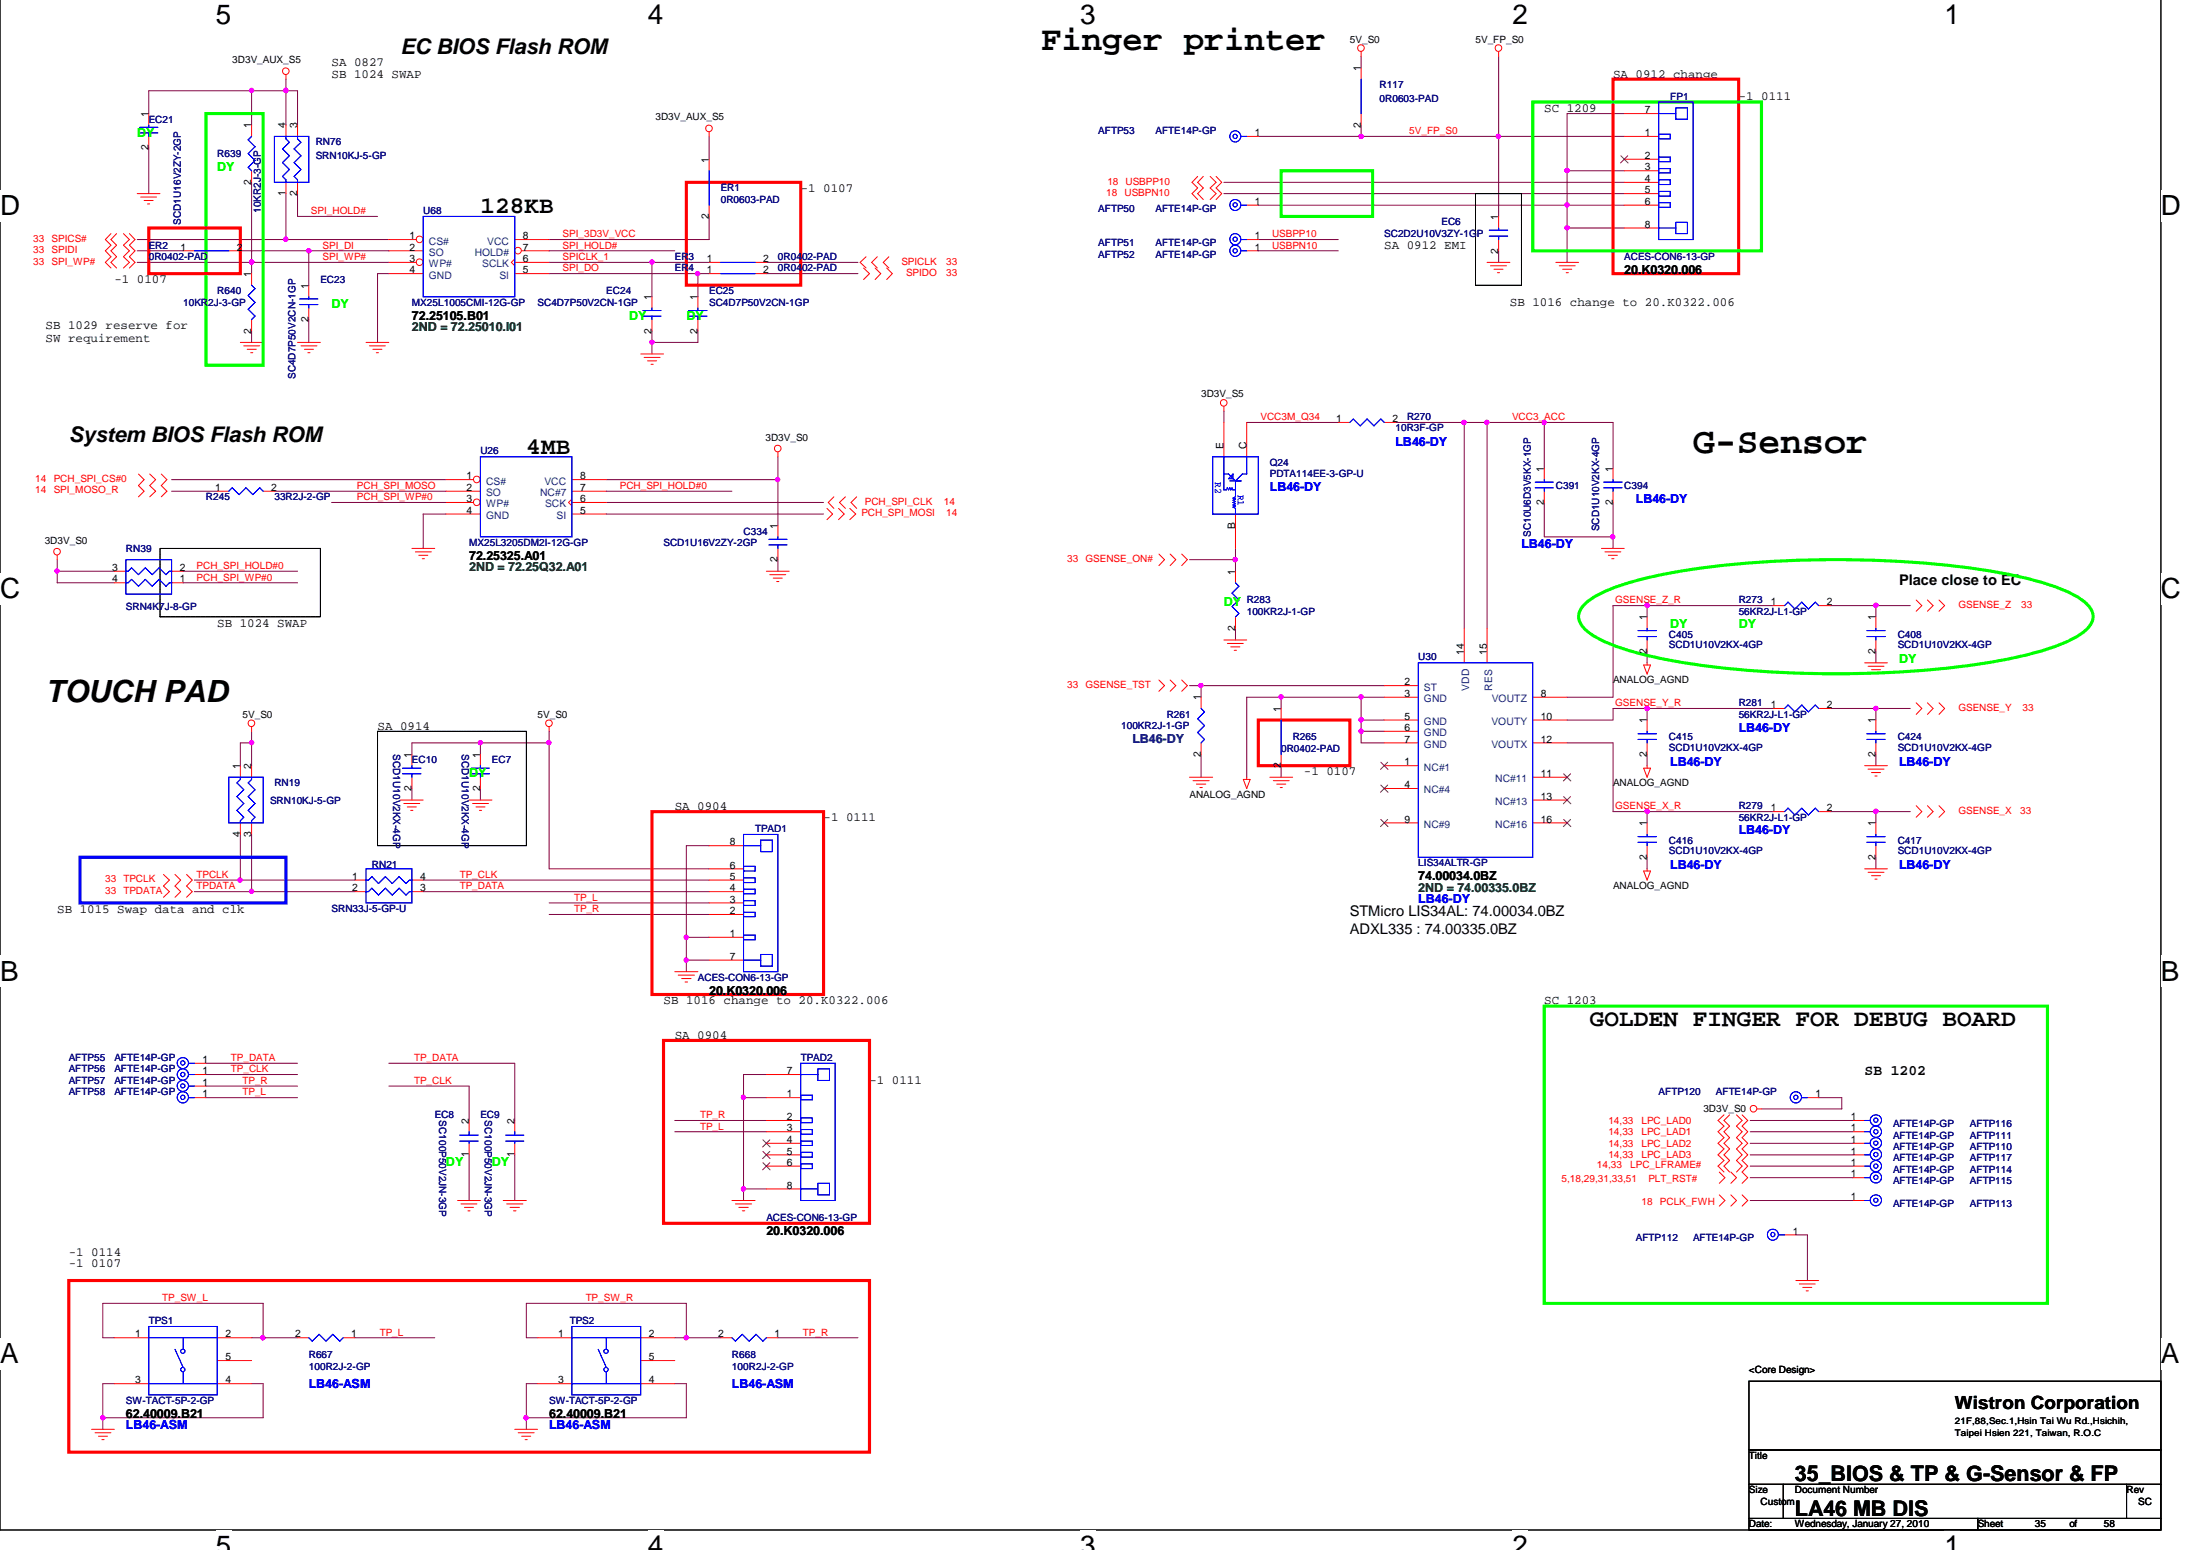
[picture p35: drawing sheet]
<svg xmlns="http://www.w3.org/2000/svg" width="297mm" height="210mm" viewBox="0 0 297 210" stroke-linecap="round" stroke-linejoin="round" font-family="sans-serif">
<defs><g id="words">
<text font-size="5" x="229.3" y="61.4">G-Sensor</text>
<text font-size="4.6" x="141" y="6.8">Finger printer</text>
<text font-size="4.1" x="6.2" y="95.1">TOUCH PAD</text>
<g font-size="3.8">
<text x="29.3" y="3.3">5</text>
<text x="87.8" y="3.3">4</text>
<text x="146.3" y="3.3">3</text>
<text x="204.9" y="3.3">2</text>
<text x="263.4" y="3.3">1</text>
<text x="0" y="29.2">D</text>
<text x="292.7" y="29.2">D</text>
<text x="0" y="81">C</text>
<text x="292.7" y="81">C</text>
<text x="0" y="132.8">B</text>
<text x="292.7" y="132.8">B</text>
<text x="0" y="184.6">A</text>
<text x="292.7" y="184.6">A</text>
<text x="29.3" y="210.6">5</text>
<text x="87.8" y="210.6">4</text>
<text x="146.3" y="210.6">3</text>
<text x="204.9" y="210.6">2</text>
<text x="263.4" y="210.6">1</text>
</g>
<g font-size="3.2">
<text x="65.1" y="28.9">128KB</text>
<text x="71.3" y="61.4">4MB</text>
<text x="215.3" y="138.9">GOLDEN FINGER FOR DEBUG BOARD</text>
</g>
<g font-size="2.9">
<text x="54.2" y="7.3">EC BIOS Flash ROM</text>
<text x="9.3" y="59.9">System BIOS Flash ROM</text>
<text x="243.1" y="200.6">35_BIOS &amp; TP &amp; G-Sensor &amp; FP</text>
<text x="243.1" y="205.2">LA46 MB DIS</text>
</g>
<text font-size="2.5" x="264.8" y="190.9">Wistron Corporation</text>
<g font-size="2">
<text x="257.2" y="79.2">Place close to EC</text>
<text x="182.8" y="124.1">STMicro LIS34AL: 74.00034.0BZ</text>
<text x="182.8" y="126.4">ADXL335 : 74.00335.0BZ</text>
<text x="252.6" y="145.6">SB 1202</text>
</g>
<g font-size="1.7">
<text x="44.9" y="8.9">SA 0827</text>
<text x="44.9" y="10.5">SB 1024 SWAP</text>
<text x="218.5" y="10.5">SA 0912 change</text>
<text x="209.2" y="15.1">SC 1209</text>
<text x="235.5" y="13.6">-1 0111</text>
<text x="108.5" y="26">-1 0107</text>
<text x="187.5" y="33.8">SA 0912 EMI</text>
<text x="15.5" y="38.4">-1 0107</text>
<text x="204.5" y="41.5">SB 1016 change to 20.K0322.006</text>
<text x="220" y="37.1">20.K0320.006</text>
<text x="6.2" y="44.6">SB 1029 reserve for</text>
<text x="6.2" y="46.4">SW requirement</text>
<text x="55.8" y="43.3">72.25105.B01</text>
<text x="63.5" y="75.8">72.25325.A01</text>
<text x="29.4" y="84.9">SB 1024 SWAP</text>
<text x="51.1" y="98.8">SA 0914</text>
<text x="176.6" y="105">-1 0107</text>
<text x="91.4" y="109.7">SA 0904</text>
<text x="111.5" y="111.2">-1 0111</text>
<text x="192.1" y="119.2">74.00034.0BZ</text>
<text x="7.7" y="123.6">SB 1015 Swap data and clk</text>
<text x="89.9" y="136">SB 1016 change to 20.K0322.006</text>
<text x="96.1" y="134.7">20.K0320.006</text>
<text x="209.2" y="136">SC 1203</text>
<text x="91.4" y="140.6">SA 0904</text>
<text x="117.8" y="146.8">-1 0111</text>
<text x="103.8" y="167.2">20.K0320.006</text>
<text x="9.3" y="171.6">-1 0107</text>
<text x="9.3" y="170.1">-1 0114</text>
<text x="17.1" y="192">62.40009.B21</text>
<text x="74.4" y="192">62.40009.B21</text>
</g>
<g font-size="1.7" fill="#0f0">
<text x="18.6" y="18.5">DY</text>
<text x="29.4" y="23.1">DY</text>
<text x="44.9" y="41.8">DY</text>
<text x="85.2" y="43.3">DY</text>
<text x="93" y="43.3">DY</text>
<text x="165.8" y="82">DY</text>
<text x="226.2" y="85.1">DY</text>
<text x="235.5" y="85.1">DY</text>
<text x="257.2" y="89.8">DY</text>
<text x="63.5" y="105.3">DY</text>
<text x="60.4" y="158">DY</text>
<text x="66.6" y="158">DY</text>
</g>
<g font-size="1.7" fill="#008000">
<text x="55.8" y="44.8">2ND = 72.25010.I01</text>
<text x="63.5" y="77.4">2ND = 72.25Q32.A01</text>
<text x="192.1" y="120.7">2ND = 74.00335.0BZ</text>
</g>
<g font-size="1.7" fill="#00f">
<text x="189" y="60.3">LB46-DY</text>
<text x="172" y="66.5">LB46-DY</text>
<text x="221.6" y="68.1">LB46-DY</text>
<text x="206.1" y="74.3">LB46-DY</text>
<text x="235.5" y="99.1">LB46-DY</text>
<text x="226.2" y="103.7">LB46-DY</text>
<text x="257.2" y="103.7">LB46-DY</text>
<text x="235.5" y="113">LB46-DY</text>
<text x="226.2" y="117.7">LB46-DY</text>
<text x="257.2" y="117.7">LB46-DY</text>
<text x="192.1" y="122.3">LB46-DY</text>
<text x="41.8" y="188">LB46-ASM</text>
<text x="99.1" y="188">LB46-ASM</text>
<text x="17.1" y="193.6">LB46-ASM</text>
<text x="74.4" y="193.6">LB46-ASM</text>
</g>
<text font-size="1.7" fill="#004080" x="153.4" y="100.6">LB46-DY</text>
<g font-size="1.4">
<text x="182.8" y="5.8">5V_S0</text>
<text x="199.9" y="5.8">5V_FP_S0</text>
<text x="31.5" y="8.6">3D3V_AUX_S5</text>
<text x="184.3" y="9.6" transform="rotate(-90 184.3 9.6)">1</text>
<text x="20.1" y="15.8" transform="rotate(-90 20.1 15.8)">1</text>
<text x="34" y="17.4" transform="rotate(-90 34 17.4)">1</text>
<text x="38.7" y="17.4" transform="rotate(-90 38.7 17.4)">4</text>
<text x="40.3" y="17.4" transform="rotate(-90 40.3 17.4)">3</text>
<text x="88.8" y="16.3">3D3V_AUX_S5</text>
<text x="184.3" y="17.3" transform="rotate(-90 184.3 17.3)">2</text>
<text x="222.8" y="15.3">7</text>
<text x="20.1" y="20.4" transform="rotate(-90 20.1 20.4)">2</text>
<text x="96" y="22" transform="rotate(-90 96 22)">1</text>
<text x="170" y="18.4">1</text>
<text x="222.8" y="18.4">1</text>
<text x="222.8" y="21.5">2</text>
<text x="222.8" y="23.1">3</text>
<text x="34" y="25" transform="rotate(-90 34 25)">2</text>
<text x="38.7" y="26.6" transform="rotate(-90 38.7 26.6)">1</text>
<text x="40.3" y="26.6" transform="rotate(-90 40.3 26.6)">2</text>
<text x="96" y="29.7" transform="rotate(-90 96 29.7)">2</text>
<text x="170" y="27.7">1</text>
<text x="202.9" y="29.8" transform="rotate(-90 202.9 29.8)">1</text>
<text x="222.8" y="24.7">4</text>
<text x="222.8" y="26.2">5</text>
<text x="222.8" y="27.7">6</text>
<text x="24.5" y="33.9">1</text>
<text x="32.1" y="33.9">2</text>
<text x="55.5" y="32.4">1</text>
<text x="55.5" y="33.9">2</text>
<text x="55.5" y="35.5">3</text>
<text x="70.8" y="33.9">7</text>
<text x="70.8" y="35.5">6</text>
<text x="70.8" y="32.4">8</text>
<text x="95.8" y="35.5">1</text>
<text x="103.4" y="35.5">2</text>
<text x="170" y="32.4">1</text>
<text x="170" y="33.9">1</text>
<text x="202.9" y="34.3" transform="rotate(-90 202.9 34.3)">2</text>
<text x="222.8" y="30.8">8</text>
<text x="34" y="37.5" transform="rotate(-90 34 37.5)">1</text>
<text x="41.8" y="39.1" transform="rotate(-90 41.8 39.1)">1</text>
<text x="55.5" y="37">4</text>
<text x="70.8" y="37">5</text>
<text x="88.3" y="40.6" transform="rotate(-90 88.3 40.6)">1</text>
<text x="94.5" y="40.6" transform="rotate(-90 94.5 40.6)">1</text>
<text x="95.8" y="37">1</text>
<text x="103.4" y="37">2</text>
<text x="34" y="45.2" transform="rotate(-90 34 45.2)">2</text>
<text x="41.8" y="43.6" transform="rotate(-90 41.8 43.6)">2</text>
<text x="88.3" y="45.2" transform="rotate(-90 88.3 45.2)">2</text>
<text x="94.5" y="45.2" transform="rotate(-90 94.5 45.2)">2</text>
<text x="162.7" y="53.8">3D3V_S5</text>
<text x="103.7" y="59.7">3D3V_S0</text>
<text x="181" y="57.2">1</text>
<text x="188.6" y="57.2">2</text>
<text x="63.2" y="64.9">1</text>
<text x="78.6" y="64.9">8</text>
<text x="165.7" y="60.8" transform="rotate(-90 165.7 60.8)">E</text>
<text x="168.8" y="60.8" transform="rotate(-90 168.8 60.8)">C</text>
<text x="209.1" y="63.9" transform="rotate(-90 209.1 63.9)">1</text>
<text x="218.4" y="63.9" transform="rotate(-90 218.4 63.9)">1</text>
<text x="29.1" y="66.5">1</text>
<text x="36.7" y="66.5">2</text>
<text x="63.2" y="66.5">2</text>
<text x="63.2" y="68">3</text>
<text x="63.2" y="69.6">4</text>
<text x="78.6" y="69.6">5</text>
<text x="78.6" y="68">6</text>
<text x="78.6" y="66.5">7</text>
<text x="105.3" y="71.6" transform="rotate(-90 105.3 71.6)">1</text>
<text x="167.3" y="71.7" transform="rotate(-90 167.3 71.7)">B</text>
<text x="209.1" y="68.4" transform="rotate(-90 209.1 68.4)">2</text>
<text x="218.4" y="68.4" transform="rotate(-90 218.4 68.4)">2</text>
<text x="6.1" y="73.6">3D3V_S0</text>
<text x="15.2" y="77.3">3</text>
<text x="24.3" y="77.3">2</text>
<text x="105.3" y="76.2" transform="rotate(-90 105.3 76.2)">2</text>
<text x="167.3" y="77.8" transform="rotate(-90 167.3 77.8)">1</text>
<text x="15.2" y="78.9">4</text>
<text x="24.3" y="78.9">1</text>
<text x="239.9" y="82">1</text>
<text x="247.4" y="82">2</text>
<text x="167.3" y="85.4" transform="rotate(-90 167.3 85.4)">2</text>
<text x="198.3" y="88.7" transform="rotate(-90 198.3 88.7)">14</text>
<text x="201.4" y="88.7" transform="rotate(-90 201.4 88.7)">15</text>
<text x="223.1" y="88.6" transform="rotate(-90 223.1 88.6)">2</text>
<text x="223.1" y="84" transform="rotate(-90 223.1 84)">1</text>
<text x="254" y="88.6" transform="rotate(-90 254 88.6)">2</text>
<text x="254" y="84" transform="rotate(-90 254 84)">1</text>
<text x="162.6" y="94.8" transform="rotate(-90 162.6 94.8)">1</text>
<text x="190.2" y="92.8">2</text>
<text x="190.2" y="94.4">3</text>
<text x="208.7" y="94.4">8</text>
<text x="218.5" y="92.5">ANALOG_AGND</text>
<text x="239.9" y="95.9">1</text>
<text x="247.4" y="95.9">2</text>
<text x="32.9" y="97.2">5V_S0</text>
<text x="72.8" y="97.2">5V_S0</text>
<text x="173.5" y="96.4" transform="rotate(-90 173.5 96.4)">1</text>
<text x="190.2" y="97.5">5</text>
<text x="190.2" y="99">6</text>
<text x="190.2" y="100.6">7</text>
<text x="208.7" y="97.5">10</text>
<text x="208.7" y="100.6">12</text>
<text x="223.1" y="97.9" transform="rotate(-90 223.1 97.9)">1</text>
<text x="254" y="97.9" transform="rotate(-90 254 97.9)">1</text>
<text x="32.5" y="104.2" transform="rotate(-90 32.5 104.2)">1</text>
<text x="34" y="104.2" transform="rotate(-90 34 104.2)">2</text>
<text x="55.8" y="107.2" transform="rotate(-90 55.8 107.2)">2</text>
<text x="55.8" y="102.6" transform="rotate(-90 55.8 102.6)">1</text>
<text x="65" y="107.2" transform="rotate(-90 65 107.2)">2</text>
<text x="65" y="102.6" transform="rotate(-90 65 102.6)">1</text>
<text x="162.6" y="102.5" transform="rotate(-90 162.6 102.5)">2</text>
<text x="173.5" y="104.1" transform="rotate(-90 173.5 104.1)">2</text>
<text x="190.2" y="103.6">1</text>
<text x="190.2" y="106.7">4</text>
<text x="208.7" y="105.2">11</text>
<text x="218.5" y="106.5">ANALOG_AGND</text>
<text x="223.1" y="102.5" transform="rotate(-90 223.1 102.5)">2</text>
<text x="254" y="102.5" transform="rotate(-90 254 102.5)">2</text>
<text x="32.5" y="113.3" transform="rotate(-90 32.5 113.3)">4</text>
<text x="34" y="113.3" transform="rotate(-90 34 113.3)">3</text>
<text x="161.1" y="108">ANALOG_AGND</text>
<text x="190.2" y="111.4">9</text>
<text x="208.7" y="111.4">16</text>
<text x="208.7" y="108.3">13</text>
<text x="223.1" y="111.9" transform="rotate(-90 223.1 111.9)">1</text>
<text x="239.9" y="109.9">1</text>
<text x="247.4" y="109.9">2</text>
<text x="254" y="111.9" transform="rotate(-90 254 111.9)">1</text>
<text x="47.7" y="119.1">1</text>
<text x="56.9" y="119.1">4</text>
<text x="98.8" y="119.1">5</text>
<text x="98.8" y="117.6">6</text>
<text x="98.8" y="114.5">8</text>
<text x="223.1" y="116.4" transform="rotate(-90 223.1 116.4)">2</text>
<text x="254" y="116.4" transform="rotate(-90 254 116.4)">2</text>
<text x="47.7" y="120.7">2</text>
<text x="56.9" y="120.7">3</text>
<text x="98.8" y="123.8">2</text>
<text x="98.8" y="122.2">3</text>
<text x="98.8" y="120.7">4</text>
<text x="218.5" y="120.4">ANALOG_AGND</text>
<text x="98.8" y="126.9">1</text>
<text x="98.8" y="130">7</text>
<text x="27.4" y="143.9">1</text>
<text x="27.4" y="145.5">1</text>
<text x="27.4" y="147">1</text>
<text x="27.4" y="148.6">1</text>
<text x="106.6" y="148.6">1</text>
<text x="106.6" y="145.5">7</text>
<text x="245.9" y="148.6">1</text>
<text x="63.5" y="152.2" transform="rotate(-90 63.5 152.2)">2</text>
<text x="69.7" y="152.2" transform="rotate(-90 69.7 152.2)">2</text>
<text x="106.6" y="151.7">2</text>
<text x="106.6" y="153.2">3</text>
<text x="106.6" y="154.8">4</text>
<text x="230.7" y="150.6">3D3V_S0</text>
<text x="250.7" y="151.7">1</text>
<text x="250.7" y="153.2">1</text>
<text x="250.7" y="154.8">1</text>
<text x="63.5" y="156.7" transform="rotate(-90 63.5 156.7)">1</text>
<text x="69.7" y="156.7" transform="rotate(-90 69.7 156.7)">1</text>
<text x="106.6" y="156.4">5</text>
<text x="106.6" y="157.9">6</text>
<text x="106.6" y="161">8</text>
<text x="250.7" y="159.4">1</text>
<text x="250.7" y="156.4">1</text>
<text x="250.7" y="157.9">1</text>
<text x="242.8" y="167.2">1</text>
<text x="250.7" y="162.5">1</text>
<text x="18.3" y="181.1">1</text>
<text x="30.5" y="181.1">2</text>
<text x="30.5" y="184.2">5</text>
<text x="40" y="181.1">2</text>
<text x="47.6" y="181.1">1</text>
<text x="75.6" y="181.1">1</text>
<text x="87.9" y="181.1">2</text>
<text x="87.9" y="184.2">5</text>
<text x="97.3" y="181.1">2</text>
<text x="104.9" y="181.1">1</text>
<text x="236.9" y="185.9">&lt;Core Design&gt;</text>
<text x="18.3" y="187.3">3</text>
<text x="30.5" y="187.3">4</text>
<text x="75.6" y="187.3">3</text>
<text x="87.9" y="187.3">4</text>
<text x="236.9" y="197.6">Title</text>
<text x="236.9" y="202.2">Size</text>
<text x="238.5" y="203.8">Custom</text>
<text x="243.1" y="202.2">Document Number</text>
<text x="288" y="202.2">Rev</text>
<text x="289.6" y="203.8">SC</text>
<text x="236.9" y="206.9">Date:</text>
<text x="243.1" y="206.9">Wednesday, January 27, 2010</text>
<text x="267.9" y="206.9">Sheet</text>
<text x="275.6" y="206.9">35</text>
<text x="280.3" y="206.9">of</text>
<text x="284.9" y="206.9">58</text>
</g>
<g font-size="1.4" fill="#000080">
<text x="186.9" y="12">R117</text>
<text x="20.2" y="16.6">EC21</text>
<text x="186.9" y="13.8">0R0603-PAD</text>
<text x="226.2" y="13.5">FP1</text>
<text x="29.4" y="21.3">R639</text>
<text x="42.8" y="19.7">RN76</text>
<text x="42.8" y="21.6">SRN10KJ-5-GP</text>
<text x="148.8" y="18.2">AFTP53</text>
<text x="156.5" y="18.2">AFTE14P-GP</text>
<text x="35.3" y="28.8" transform="rotate(-90 35.3 28.8)">10KR2J-3-GP</text>
<text x="57.3" y="29">U68</text>
<text x="97.6" y="25.9">ER1</text>
<text x="97.6" y="27.4">0R0603-PAD</text>
<text x="148.8" y="28.7">AFTP50</text>
<text x="156.5" y="28.7">AFTE14P-GP</text>
<text x="20.2" y="33.7">ER2</text>
<text x="20.2" y="35.2">0R0402-PAD</text>
<text x="24.5" y="30.4" transform="rotate(-90 24.5 30.4)">SCD1U16V2ZY-2GP</text>
<text x="91.4" y="35.2">ER3</text>
<text x="105.4" y="35.2">0R0402-PAD</text>
<text x="148.8" y="33.3">AFTP51</text>
<text x="148.8" y="34.9">AFTP52</text>
<text x="156.5" y="33.3">AFTE14P-GP</text>
<text x="156.5" y="34.9">AFTE14P-GP</text>
<text x="187.5" y="32.1">SC2D2U10V3ZY-1GP</text>
<text x="195.2" y="30.5">EC6</text>
<text x="220" y="35.2">ACES-CON6-13-GP</text>
<text x="24.8" y="41.4">10KR</text>
<text x="28.2" y="41.4">2J-3-GP</text>
<text x="29.4" y="39.8">R640</text>
<text x="43.4" y="38.3">EC23</text>
<text x="55.8" y="41.4">MX25L1005CMI-12G-GP</text>
<text x="72.8" y="41.4">SC4D7P50V2CN-1GP</text>
<text x="82.1" y="39.8">EC24</text>
<text x="91.4" y="36.8">ER4</text>
<text x="96.1" y="39.8">EC25</text>
<text x="96.1" y="41.4">SC4D7P50V2CN-1GP</text>
<text x="105.4" y="36.8">0R0402-PAD</text>
<text x="40" y="51.3" transform="rotate(-90 40 51.3)">SC4D7P50V2CN-1GP</text>
<text x="189" y="58.4">10R3F-GP</text>
<text x="190.6" y="56.9">R270</text>
<text x="65.1" y="61.5">U26</text>
<text x="172" y="63.1">Q24</text>
<text x="172" y="64.7">PDTA114EE-3-GP-U</text>
<text x="27.9" y="67.7">R245</text>
<text x="37.2" y="67.7">33R2J-2-GP</text>
<text x="210.7" y="66.2">C391</text>
<text x="216.6" y="71.9" transform="rotate(-90 216.6 71.9)">SCD1U10V2KX-4GP</text>
<text x="220" y="66.2">C394</text>
<text x="17.1" y="74.7">RN39</text>
<text x="63.5" y="73.9">MX25L3205DM2I-12G-GP</text>
<text x="89.9" y="73.9">SCD1U16V2ZY-2GP</text>
<text x="100.7" y="72.4">C334</text>
<text x="207.3" y="72.7" transform="rotate(-90 207.3 72.7)">SC10U6D3V5KX-1GP</text>
<text x="17.1" y="82.6">SRN4K7J-8-GP</text>
<text x="168.9" y="81.7">R283</text>
<text x="168.9" y="83.2">100KR2J-1-GP</text>
<text x="235.5" y="81.7">R273</text>
<text x="235.5" y="83.2">56KR2J-L1-GP</text>
<text x="192.1" y="89.4">U30</text>
<text x="226.1" y="86.3">C405</text>
<text x="226.1" y="87.7">SCD1U10V2KX-4GP</text>
<text x="257" y="86.3">C408</text>
<text x="257" y="87.7">SCD1U10V2KX-4GP</text>
<text x="235.5" y="95.6">R281</text>
<text x="151.8" y="98.7">100KR2J-1-GP</text>
<text x="158" y="97.2">R261</text>
<text x="173.5" y="101.8">0R0402-PAD</text>
<text x="175.1" y="100.3">R265</text>
<text x="226.1" y="100.3">C415</text>
<text x="226.1" y="101.7">SCD1U10V2KX-4GP</text>
<text x="235.5" y="97.2">56KR2J-L1-GP</text>
<text x="257" y="100.3">C424</text>
<text x="257" y="101.7">SCD1U10V2KX-4GP</text>
<text x="37.2" y="106.5">RN19</text>
<text x="53.3" y="102.2" transform="rotate(90 53.3 102.2)">SCD1U10V2KX-4GP</text>
<text x="55.8" y="103.4">EC10</text>
<text x="62.6" y="102.2" transform="rotate(90 62.6 102.2)">SCD1U10V2KX-4GP</text>
<text x="66.6" y="103.4">EC7</text>
<text x="36.6" y="108.9">SRN10KJ-5-GP</text>
<text x="102.3" y="112.7">TPAD1</text>
<text x="235.5" y="109.6">R279</text>
<text x="235.5" y="111.1">56KR2J-L1-GP</text>
<text x="50.4" y="117.5">RN21</text>
<text x="192.1" y="117.3">LIS34ALTR-GP</text>
<text x="226.1" y="114.2">C416</text>
<text x="226.1" y="115.6">SCD1U10V2KX-4GP</text>
<text x="257" y="114.2">C417</text>
<text x="257" y="115.6">SCD1U10V2KX-4GP</text>
<text x="44.9" y="123.5">SRN33J-5-GP-U</text>
<text x="94.5" y="132.8">ACES-CON6-13-GP</text>
<text x="9.3" y="143.7">AFTP55</text>
<text x="15.5" y="143.7">AFTE14P-GP</text>
<text x="108.5" y="143.7">TPAD2</text>
<text x="9.3" y="145.2">AFTP56</text>
<text x="9.3" y="146.7">AFTP57</text>
<text x="9.3" y="148.3">AFTP58</text>
<text x="15.5" y="145.2">AFTE14P-GP</text>
<text x="15.5" y="146.7">AFTE14P-GP</text>
<text x="15.5" y="148.3">AFTE14P-GP</text>
<text x="224.7" y="148.3">AFTP120</text>
<text x="232.4" y="148.3">AFTE14P-GP</text>
<text x="58.9" y="151.4">EC8</text>
<text x="59.5" y="151.7" transform="rotate(90 59.5 151.7)">SC100P50V2JN-3GP</text>
<text x="65.1" y="151.4">EC9</text>
<text x="65.7" y="151.7" transform="rotate(90 65.7 151.7)">SC100P50V2JN-3GP</text>
<text x="256.4" y="152.6">AFTE14P-GP</text>
<text x="256.4" y="154.2">AFTE14P-GP</text>
<text x="256.4" y="155.8">AFTE14P-GP</text>
<text x="266.8" y="152.6">AFTP116</text>
<text x="266.8" y="154.2">AFTP111</text>
<text x="266.8" y="155.8">AFTP110</text>
<text x="256.4" y="160.4">AFTE14P-GP</text>
<text x="256.4" y="157.3">AFTE14P-GP</text>
<text x="256.4" y="158.8">AFTE14P-GP</text>
<text x="266.8" y="160.4">AFTP115</text>
<text x="266.8" y="157.3">AFTP117</text>
<text x="266.8" y="158.8">AFTP114</text>
<text x="103.8" y="165.4">ACES-CON6-13-GP</text>
<text x="256.4" y="163.5">AFTE14P-GP</text>
<text x="266.8" y="163.5">AFTP113</text>
<text x="221.6" y="168.1">AFTP112</text>
<text x="229.3" y="168.1">AFTE14P-GP</text>
<text x="20.2" y="179.3">TPS1</text>
<text x="77.2" y="179.3">TPS2</text>
<text x="41.8" y="184">R667</text>
<text x="41.8" y="185.5">100R2J-2-GP</text>
<text x="99.1" y="184">R668</text>
<text x="99.1" y="185.5">100R2J-2-GP</text>
<text x="17.1" y="190.1">SW-TACT-5P-2-GP</text>
<text x="74.4" y="190.1">SW-TACT-5P-2-GP</text>
</g>
<g font-size="1.4" fill="#f00">
<text x="190.9" y="18.2">5V_FP_S0</text>
<text x="42.1" y="29">SPI_HOLD#</text>
<text x="149.8" y="26.5">18</text>
<text x="150" y="25">18 USBPP10</text>
<text x="152.3" y="26.5">USBPN10</text>
<text x="4.5" y="34.3">33</text>
<text x="4.5" y="32.7">33</text>
<text x="4.5" y="35.8">33</text>
<text x="7" y="34.3">SPIDI</text>
<text x="7" y="32.7">SPICS#</text>
<text x="7" y="35.8">SPI_WP#</text>
<text x="43.7" y="33.7">SPI_DI</text>
<text x="43.7" y="35.2">SPI_WP#</text>
<text x="76.2" y="33.7">SPI_HOLD#</text>
<text x="76.2" y="32.1">SPI_3D3V_VCC</text>
<text x="76.2" y="35.2">SPICLK_1</text>
<text x="122.1" y="35.8">SPICLK</text>
<text x="128.1" y="35.8">33</text>
<text x="172.3" y="32.1">USBPP10</text>
<text x="172.3" y="33.7">USBPN10</text>
<text x="76.2" y="36.8">SPI_DO</text>
<text x="122.7" y="37.4">SPIDO</text>
<text x="128.1" y="37.4">33</text>
<text x="170.7" y="56.9">VCC3M_Q34</text>
<text x="204.8" y="56.9">VCC3_ACC</text>
<text x="4.8" y="65.2">14</text>
<text x="7.3" y="65.2">PCH_SPI_CS#0</text>
<text x="4.8" y="66.8">14</text>
<text x="7.3" y="66.8">SPI_MOSO_R</text>
<text x="48.3" y="66.2">PCH_SPI_MOSO</text>
<text x="48.3" y="67.7">PCH_SPI_WP#0</text>
<text x="83.9" y="66.2">PCH_SPI_HOLD#0</text>
<text x="116.7" y="69.9">PCH_SPI_MOSI</text>
<text x="117.1" y="68.3">PCH_SPI_CLK</text>
<text x="127.8" y="68.3">14</text>
<text x="128.1" y="69.9">14</text>
<text x="26.6" y="77.1">PCH_SPI_HOLD#0</text>
<text x="144.6" y="76.1">33 GSENSE_ON#</text>
<text x="26.6" y="78.6">PCH_SPI_WP#0</text>
<text x="218.8" y="81.7">GSENSE_Z_R</text>
<text x="265.3" y="82.3">GSENSE_Z</text>
<text x="273.8" y="82.3">33</text>
<text x="144.6" y="93.1">33 GSENSE_TST</text>
<text x="218.8" y="95.6">GSENSE_Y_R</text>
<text x="265.3" y="96.2">GSENSE_Y</text>
<text x="273.9" y="96.2">33</text>
<text x="218.8" y="109.6">GSENSE_X_R</text>
<text x="265.3" y="110.2">GSENSE_X</text>
<text x="273.6" y="110.2">33</text>
<text x="14.3" y="119.5">33 TPCLK</text>
<text x="26.6" y="118.9">TPCLK</text>
<text x="62.3" y="118.9">TP_CLK</text>
<text x="14.3" y="121">33 TPDATA</text>
<text x="26.6" y="120.5">TPDATA</text>
<text x="62.3" y="120.5">TP_DATA</text>
<text x="77.8" y="122">TP_L</text>
<text x="77.8" y="123.5">TP_R</text>
<text x="31.3" y="143.7">TP_DATA</text>
<text x="56.1" y="143.7">TP_DATA</text>
<text x="31.3" y="145.2">TP_CLK</text>
<text x="32.9" y="146.8">TP_R</text>
<text x="32.9" y="148.4">TP_L</text>
<text x="56.1" y="146.8">TP_CLK</text>
<text x="94.8" y="151.4">TP_R</text>
<text x="94.8" y="153">TP_L</text>
<text x="217.8" y="152.2">14,33</text>
<text x="217.8" y="153.7">14,33</text>
<text x="217.8" y="155.3">14,33</text>
<text x="222.3" y="152.2">LPC_LAD0</text>
<text x="222.3" y="153.7">LPC_LAD1</text>
<text x="222.3" y="155.3">LPC_LAD2</text>
<text x="211.5" y="160.1">5,18,29,31,33,51</text>
<text x="216.3" y="158.2">14,33</text>
<text x="217.8" y="156.8">14,33</text>
<text x="220.8" y="158.2">LPC_LFRAME#</text>
<text x="222.3" y="156.8">LPC_LAD3</text>
<text x="223.3" y="160.1">PLT_RST#</text>
<text x="222.3" y="163.2">18</text>
<text x="224.8" y="163.2">PCLK_FWH</text>
<text x="22" y="176.2">TP_SW_L</text>
<text x="79.3" y="176.2">TP_SW_R</text>
<text x="51.4" y="180.9">TP_L</text>
<text x="108.8" y="180.9">TP_R</text>
</g>
<g font-size="1.4" fill="#004080">
<text x="58.1" y="33.1">CS#</text>
<text x="58.1" y="34.6">SO</text>
<text x="64.3" y="34.6">HOLD#</text>
<text x="66" y="33.1">VCC</text>
<text x="58.1" y="36.2">WP#</text>
<text x="58.1" y="37.7">GND</text>
<text x="65.3" y="36.2">SCLK</text>
<text x="67.6" y="37.7">SI</text>
<text x="65.8" y="65.6">CS#</text>
<text x="73.7" y="65.6">VCC</text>
<text x="65.8" y="67.2">SO</text>
<text x="65.8" y="68.7">WP#</text>
<text x="65.8" y="70.3">GND</text>
<text x="73.2" y="67.2">NC#7</text>
<text x="73.8" y="68.7">SCK</text>
<text x="75.4" y="70.3">SI</text>
<text x="192.9" y="93.5">ST</text>
<text x="192.9" y="95.1">GND</text>
<text x="199" y="93.6" transform="rotate(-90 199 93.6)">VDD</text>
<text x="202.1" y="95.1">VOUTZ</text>
<text x="202.1" y="93.5" transform="rotate(-90 202.1 93.5)">RES</text>
<text x="192.9" y="98.2">GND</text>
<text x="192.9" y="99.7">GND</text>
<text x="192.9" y="101.3">GND</text>
<text x="202" y="98.2">VOUTY</text>
<text x="202" y="101.3">VOUTX</text>
<text x="192.9" y="104.4">NC#1</text>
<text x="192.9" y="107.5">NC#4</text>
<text x="202.5" y="105.9">NC#11</text>
<text x="192.9" y="112.1">NC#9</text>
<text x="202.5" y="112.1">NC#16</text>
<text x="202.5" y="109">NC#13</text>
</g>
<g font-size="1.4" fill="#00f">
<text x="164.6" y="65.3" transform="rotate(90 164.6 65.3)">R2</text>
<text x="167.7" y="67" transform="rotate(90 167.7 67)">R1</text>
</g>
<g font-size="1.2">
<text x="264.8" y="192.8">21F,88,Sec.1,Hsin Tai Wu Rd.,Hsichih,</text>
<text x="264.8" y="194.4">Taipei Hsien 221, Taiwan, R.O.C</text>
</g>
</g></defs>
<path d="M0 -.1v207.3h292.7v-207.3" fill="none" stroke="#000" stroke-width=".14"/>
<g fill="#fff">
<path d="M29.3 -.1h2.1v4.2h-2.1z"/>
<path d="M29.3 207.2h2.1v2.7h-2.1z"/>
<path d="M87.8 -.1h2.1v4.2h-2.1z"/>
<path d="M87.8 207.2h2.1v2.7h-2.1z"/>
<path d="M146.3 -.1h2.1v4.2h-2.1z"/>
<path d="M146.3 207.2h2.1v2.7h-2.1z"/>
<path d="M204.9 -.1h2.1v4.2h-2.1z"/>
<path d="M204.9 207.2h2.1v2.7h-2.1z"/>
<path d="M263.4 -.1h2.1v4.2h-2.1z"/>
<path d="M263.4 207.2h2.1v2.7h-2.1z"/>
<path d="M0 25.8h2.8v4.2h-2.8z"/>
<path d="M292.7 25.8h2.7v4.2h-2.7z"/>
<path d="M0 77.6h2.8v4.2h-2.8z"/>
<path d="M292.7 77.6h2.7v4.2h-2.7z"/>
<path d="M0 129.4h2.5v4.3h-2.5z"/>
<path d="M292.7 129.4h2.5v4.3h-2.5z"/>
<path d="M0 181.2h2.5v4.3h-2.5z"/>
<path d="M292.7 181.2h2.5v4.3h-2.5z"/>
</g>
<g fill="none" stroke="#800040" stroke-width=".14">
<path d="M20.2 15.4v-3.1h20.1v4.6M34.1 12.3v4.6M38.7 10.7v6.2M96.1 18.5v3.1M170.4 18.5h49.6M184.4 7.6v1.6M184.4 16.9v1.6M203 7.6v21.7M220 15.4h-7.7v20.1M18.6 35.5h34.1M18.6 34h6.2M18.6 32.4h34.1"/>
<path d="M20.2 20v6.2M32.6 34h20.1M34.1 24.7v12.4M38.7 26.2v6.2M40.3 26.2v3.1h10.8M41.8 34v4.6M52.7 37.1h-1.6v9.3M74.4 35.5h21.7M74.4 34h17M74.4 37.1h21.7M88.3 35.5v4.7M94.5 37.1v3.1"/>
<path d="M96.1 29.3v3.1h-21.7M103.8 35.5h12.4M103.8 37.1h12.4M165.8 24.7h54.2M165.8 26.2h54.2M170.4 34h10.9M170.4 32.4h10.9M170.4 27.8h49.6M203 34v1.5M212.3 30.9h7.7M212.3 23.1h7.7M34.1 44.8v1.6"/>
<path d="M41.8 43.3v3.1M88.3 44.8v3.1M94.5 44.8v1.6h-6.2M165.8 55.7v1.5M168.9 57.2h12.4M189 57.2h29.5v6.2M198.3 57.2v27.9M201.4 57.2v27.9M209.2 57.2v6.2M7.7 77.4h7.8M7.7 75.8v3.1h7.8M23.2 65h37.2"/>
<path d="M23.2 66.5h6.2M24.8 77.4h15.5M24.8 78.9h15.5M37.2 66.5h23.2M44.9 68h15.5M60.4 69.6h-3.1v4.7M82.1 65h23.3M82.1 66.5h17M82.1 69.6h29.4M82.1 68h29.4M105.4 61.9v9.3M105.4 75.8v1.6"/>
<path d="M161.1 75.8h6.2M167.3 74.3v3.1M209.2 68v4.7h9.3M218.5 68v6.3M34.1 99v4.7M74.4 99v18.7h21.7M161.1 92.9h26.4M162.7 92.9v1.5M167.3 85.1v1.6M173.5 94.4v1.5M184.4 94.4v6.2h3.1M184.4 99h3.1"/>
<path d="M184.4 97.5h3.1M187.5 94.4h-18.6v10.9M223.1 82v1.5M223.1 88.2v1.6M223.1 95.9v1.6M240.2 95.9h-21.7v1.6h-6.2M240.2 82h-21.7v12.4h-6.2M247.9 95.9h10.8M247.9 82h10.8M254.1 82v1.5M254.1 88.2v1.6M254.1 95.9v1.6"/>
<path d="M26.3 119.2h21.7M32.6 113v6.2M34.1 113v7.7M34.1 100.6h-1.5v3.1M55.8 106.8v1.5M57.3 119.2h38.8M65.1 100.6v1.6M65.1 106.8v1.5M74.4 100.6h-18.6v1.6M96.1 114.5h-3.1v17.1M162.7 102.2v3.1M173.5 103.7v1.6"/>
<path d="M212.3 100.6h6.2v9.3h21.7M223.1 102.2v1.5M223.1 109.9v1.5M223.1 116.1v1.6M247.9 109.9h10.8M254.1 102.2v1.5M254.1 109.9v1.5M254.1 116.1v1.6M26.3 120.7h21.7M57.3 120.7h38.8M74.4 122.3h21.7M74.4 123.8h21.7"/>
<path d="M93 126.9h3.1M93 130h3.1M27.9 144h12.4M27.9 147.1h12.4M27.9 145.5h12.4M27.9 148.6h12.4M52.7 144h17v7.7M52.7 147.1h10.8v4.6M63.5 156.4v6.2M69.7 156.4v6.2M91.4 151.7h12.4M91.4 153.3h12.4"/>
<path d="M100.7 148.6h3.1M103.8 145.5h-3.1v17.1M237.1 151.7h13.9M237.1 153.3h13.9M237.1 154.8h13.9M237.1 156.4h13.9M237.1 157.9h13.9M237.1 159.5h13.9M246.3 148.6h3.2v1.6h-10.9M100.7 161h3.1M237.1 162.6h13.9M243.2 167.2h1.6v6.2"/>
<path d="M15.5 181.2h-1.6v-4.7h21.7v4.7M15.5 187.4h-1.6v6.2M34.1 181.2h6.2M34.1 187.4h1.5v4.6h-21.7M48 181.2h10.9M72.8 181.2h-1.5v-4.7h21.7v4.7M72.8 187.4h-1.5v6.2M91.4 187.4h1.6v4.6h-21.7M91.4 181.2h6.2M105.4 181.2h10.8"/>
</g>
<g fill="#f0f" stroke="#f0f" stroke-width=".14">
<circle cx="88.3" cy="35.5" r=".3"/>
<circle cx="41.8" cy="34" r=".3"/>
<circle cx="34.1" cy="35.5" r=".3"/>
<circle cx="38.7" cy="12.2" r=".29"/>
<circle cx="34.1" cy="12.2" r=".3"/>
<circle cx="94.5" cy="37.1" r=".3"/>
<circle cx="88.3" cy="46.3" r=".29"/>
<circle cx="105.3" cy="64.9" r=".3"/>
<circle cx="7.7" cy="77.3" r=".29"/>
<circle cx="32.5" cy="119.2" r=".3"/>
<circle cx="34.1" cy="120.7" r=".3"/>
<circle cx="65.1" cy="100.6" r=".29"/>
<circle cx="34.1" cy="100.6" r=".29"/>
<circle cx="74.3" cy="100.6" r=".29"/>
<circle cx="254.1" cy="95.9" r=".3"/>
<circle cx="254.1" cy="82" r=".3"/>
<circle cx="184.4" cy="97.5" r=".3"/>
<circle cx="173.5" cy="94.4" r=".3"/>
<circle cx="184.4" cy="94.4" r=".3"/>
<circle cx="209.1" cy="57.2" r=".29"/>
<circle cx="218.4" cy="72.7" r=".3"/>
<circle cx="167.3" cy="75.8" r=".3"/>
<circle cx="201.4" cy="57.2" r=".29"/>
<circle cx="198.3" cy="57.2" r=".3"/>
<circle cx="162.7" cy="92.8" r=".29"/>
<circle cx="184.4" cy="99" r=".3"/>
<circle cx="223.1" cy="82" r=".3"/>
<circle cx="223.1" cy="95.9" r=".3"/>
<circle cx="184.4" cy="18.5" r=".3"/>
<circle cx="202.9" cy="18.5" r=".3"/>
<circle cx="212.3" cy="30.8" r=".29"/>
<circle cx="254.1" cy="109.9" r=".3"/>
<circle cx="223.1" cy="109.9" r=".3"/>
<circle cx="92.9" cy="130" r=".29"/>
<circle cx="92.9" cy="126.9" r=".29"/>
<circle cx="100.7" cy="161" r=".29"/>
<circle cx="100.7" cy="148.6" r=".29"/>
<circle cx="212.3" cy="27.7" r=".3"/>
<circle cx="38.7" cy="32.4" r=".29"/>
<circle cx="212.3" cy="23.1" r=".29"/>
<circle cx="35.6" cy="181.2" r=".3"/>
<circle cx="92.9" cy="181.2" r=".29"/>
<circle cx="71.2" cy="192" r=".3"/>
<circle cx="13.9" cy="192" r=".3"/>
</g>
<g fill="none" stroke="#f00" stroke-width=".14">
<path d="M38.7 10.1v.6M96.1 17.9v.6M168.9 18.5h1.5M184.4 7v.6M203 7v.6M220 18.5h4.7M220 15.4h4.7M15 31.6l-.7 .8 .7 .8-.7 .8 .7 .8-.7 .7 .7 .8M15.8 31.6l-.8 .8 .8 .8-.8 .8 .8 .8-.8 .7 .8 .8M16.7 31.6l.8 .8-.8 .8 .8 .8-.8 .8 .8 .7-.8 .8M17.5 31.6l.8 .8-.8 .8 .8 .8-.8 .8 .8 .7-.8 .8M18.6 26.2h3.1"/>
<path d="M19 26.7h2.2M19.5 27.1h1.2M20 27.6h.3M24.8 34h1.5M31 34h1.6M34.1 37.1v1.5M96.1 21.6v1.5M96.1 27.8v1.5M117 36.3l.8 .8-.8 .8M117.3 34.8l-.8 .7 .8 .8M118.5 36.3l.8 .8-.8 .8M118.8 34.8l-.7 .7 .7 .8"/>
<path d="M120.1 36.3l.8 .8-.8 .8M120.4 34.8l-.8 .7 .8 .8M162.2 23.9l-.7 .8 .7 .8-.7 .7 .7 .8M163 23.9l-.8 .8 .8 .8-.8 .7 .8 .8M163.9 23.9l.8 .8-.8 .8 .8 .7-.8 .8M164.7 23.9l.8 .8-.8 .8 .8 .7-.8 .8M201.4 35.5h3.1M201.9 36h2.1M202.4 36.5h1.2M202.8 36.9h.3M210.7 35.5h3.1M211.2 36h2.2"/>
<path d="M211.7 36.5h1.2M212.1 36.9h.3M220 26.2h4.7M220 21.6h4.7M220 23.1h4.7M220 24.7h4.7M220 27.8h4.7M220 30.9h4.7M32.6 46.4h3M33 46.8h2.2M33.5 47.3h1.2M34 47.8h.2"/>
<path d="M34.1 43.3v1.5M40.3 46.4h3.1M40.8 46.8h2.1M41.2 47.3h1.3M41.7 47.8h.3M49.6 46.4h3.1M50 46.8h2.2M50.5 47.3h1.2M51 47.8h.3M86.8 47.9h3.1M87.2 48.4h2.2M87.7 48.9h1.2"/>
<path d="M88.2 49.3h.3M88.3 40.2v1.5M88.3 43.3v1.5M94.5 40.2v1.5M94.5 43.3v1.5M165.8 55v.7M7.7 75.2v.6M15.5 77.4h1.6M15.5 78.9h1.6M18.8 64.2l.7 .8-.7 .8 .7 .7-.7 .8M20.3 64.2l.8 .8-.8 .8 .8 .7-.8 .8M21.8 64.2l.8 .8-.8 .8 .8 .7-.8 .8"/>
<path d="M23.2 77.4h1.6M23.2 78.9h1.6M29.4 66.5h1.6M35.6 66.5h1.6M55.8 74.3h3.1M56.3 74.7h2.1M56.7 75.2h1.3M57.2 75.7h.3M103.8 77.4h3.1M104.3 77.8h2.1M104.7 78.3h1.3M105.2 78.8h.3"/>
<path d="M105.4 61.2v.7M112 68.8l.8 .8-.8 .8M112.9 67.3l-.7 .7 .7 .8M113.6 68.8l.7 .8-.7 .8M114.5 67.3l-.8 .7 .8 .8M115.1 68.8l.8 .8-.8 .8M116 67.3l-.7 .7 .7 .8M157 75l.7 .8-.7 .8M158.5 75l.8 .8-.8 .8M160.1 75l.7 .8-.7 .8M216.9 74.3h3.1M217.4 74.7h2.1"/>
<path d="M217.8 75.2h1.3M218.3 75.7h.3M34.1 98.4v.6M74.4 98.4v.6M157 92.1l.7 .8-.7 .7M158.5 92.1l.8 .8-.8 .7M160.1 92.1l.7 .8-.7 .7M165.8 86.7h3.1M166.2 87.1h2.2M166.7 87.6h1.2M167.2 88.1h.3M173.5 95.9v1.6"/>
<path d="M187.5 92.9h4.6M187.5 94.4h4.6M187.5 97.5h4.6M187.5 99h4.6M198.3 85.1v4.7M201.4 85.1v4.7M207.6 94.4h4.7M207.6 97.5h4.7M222.6 90.1h1l-.5 1.2zM223.1 89.8v.3M223.1 97.5v1.5M240.2 95.9h1.5"/>
<path d="M240.2 82h1.5M246.3 95.9h1.6M246.3 82h1.6M252.6 89.8h3.1M253 90.2h2.2M253.5 90.7h1.2M254 91.2h.3M254.1 97.5v1.5M259.5 81.3l.8 .7-.8 .8M259.5 95.2l.8 .7-.8 .8M261.1 81.3l.7 .7-.7 .8M261.1 95.2l.7 .7-.7 .8"/>
<path d="M262.6 81.3l.8 .7-.8 .8M262.6 95.2l.8 .7-.8 .8M22.1 118.4l.8 .8-.8 .8 .8 .7-.8 .8M23.7 118.4l.8 .8-.8 .8 .8 .7-.8 .8M25.3 118.4l.7 .8-.7 .8 .7 .7-.7 .8M32.6 103.7v1.6M32.6 111.4v1.6M34.1 103.7v1.6M34.1 111.4v1.6M54.2 108.3h3.1M54.7 108.8h2.2M55.2 109.3h1.2"/>
<path d="M55.6 109.7h.3M55.8 102.2v1.5M55.8 105.3v1.5M63.5 108.3h3.1M64 108.8h2.2M64.5 109.3h1.2M64.9 109.7h.3M96.1 117.7h4.6M96.1 119.2h4.6M96.1 114.5h4.6M161.1 105.3h3.2M161.6 105.7h2.2"/>
<path d="M162.1 106.2h1.2M162.5 106.7h.4M168.4 105.6h.9l-.4 1.2zM168.9 105.3v.3M172 105.3h3.1M172.5 105.7h2.1M172.9 106.2h1.3M173.4 106.7h.3M173.5 102.2v1.5M187.5 103.7h4.6M187.5 100.6h4.6M187.5 106.8h4.6"/>
<path d="M187.5 111.4h4.6M207.6 108.3h4.7M207.6 105.3h4.7M207.6 100.6h4.7M207.6 111.4h4.7M222.6 104h1l-.5 1.3zM222.6 118h1l-.5 1.2zM223.1 100.6v1.6M223.1 103.7v.3M223.1 111.4v1.6M223.1 114.5v1.6M223.1 117.7v.3"/>
<path d="M240.2 109.9h1.5M246.3 109.9h1.6M252.6 103.7h3.1M252.6 117.7h3.1M253 104.2h2.2M253 118.1h2.2M253.5 104.6h1.2M253.5 118.6h1.2M254 105.1h.3M254 119.1h.3M254.1 100.6v1.6M259.5 109.1l.8 .8-.8 .8"/>
<path d="M261.1 109.1l.7 .8-.7 .8M262.6 109.1l.8 .8-.8 .8M91.4 131.6h3.1M91.9 132.1h2.2M92.3 132.5h1.3M92.8 133h.3M96.1 126.9h4.6M96.1 123.8h4.6M96.1 122.3h4.6M96.1 120.7h4.6M96.1 130h4.6M69.7 151.7v1.6"/>
<path d="M69.7 154.8v1.6M232.9 158.7l.7 .8-.7 .7M233.5 151l-.8 .7 .8 .8-.8 .8 .8 .8-.8 .7 .8 .8-.8 .8 .8 .8-.8 .7 .8 .8M234.3 151l-.8 .7 .8 .8-.8 .8 .8 .8-.8 .7 .8 .8-.8 .8 .8 .8-.8 .7 .8 .8M234.4 158.7l.8 .8-.8 .7M235.2 151l.8 .7-.8 .8 .8 .8-.8 .8 .8 .7-.8 .8 .8 .8-.8 .8 .8 .7-.8 .8M236 151l.7 .7-.7 .8 .7 .8-.7 .8 .7 .7-.7 .8 .7 .8-.7 .8 .7 .7-.7 .8 .7 .8-.7 .7M238 150.2h.6M251 159.5h1.6M251 156.4h1.6M251 157.9h1.6M62 162.6h3.1"/>
<path d="M62.4 163h2.2M62.9 163.5h1.2M63.4 164h.3M68.2 162.6h3.1M68.6 163h2.2M69.1 163.5h1.3M69.6 164h.3M99.1 162.6h3.2M99.6 163h2.2M100.1 163.5h1.2M100.5 164h.4M232.9 161.8l.7 .8-.7 .7"/>
<path d="M234.4 161.8l.8 .8-.8 .7M236 161.8l.7 .8-.7 .7M241.7 167.2h1.5M243.2 173.4h3.1M243.7 173.9h2.2M244.2 174.3h1.2M244.6 174.8h.3M12.4 193.6h3.1M12.9 194h2.1M13.3 194.5h1.3M13.8 195h.3M40.3 181.2h1.5"/>
<path d="M46.5 181.2h1.5M69.7 193.6h3.1M70.2 194h2.1M70.7 194.5h1.2M71.1 195h.3M72.8 181.2h4.7M72.8 187.4h4.7M86.8 181.2h4.6M86.8 187.4h4.6M86.8 184.2h4.6"/>
<circle cx="38.7" cy="9.6" r=".45"/>
<circle cx="96" cy="17.4" r=".45"/>
<circle cx="184.3" cy="6.5" r=".45"/>
<circle cx="203" cy="6.5" r=".45"/>
<circle cx="165.7" cy="54.6" r=".45"/>
<circle cx="7.7" cy="74.7" r=".45"/>
<circle cx="105.3" cy="60.7" r=".45"/>
<circle cx="34" cy="97.9" r=".45"/>
<circle cx="74.4" cy="97.9" r=".45"/>
<circle cx="237.5" cy="150.1" r=".45"/>
</g>
<path d="M199.9 26.2h6.2v12.4h-6.2zM21.7 74.3h21.7v9.2h-21.7zM51.1 99h20.2v15.5h-20.2zM236.9 187h55.8v9.4h-55.8zM236.9 196.4h55.8v4.6h-55.8zM236.9 201h4.7v4.6h-4.7zM236.9 205.6h31v1.6h-31zM241.6 201h46.4v4.6h-46.4zM267.9 205.6h24.8v1.6h-24.8zM288 201h4.7v4.6h-4.7z" fill="none" stroke="#000" stroke-width=".14"/>
<path d="M218.5 10.7h17v26.4h-17zM20.2 30.9h12.4v6.2h-12.4zM93 24.7h15.5v13.9h-15.5zM170.4 97.5h12.4v6.2h-12.4zM88.3 109.9h23.2v24.8h-23.2zM89.9 140.9h27.9v24.8h-27.9zM9.3 173.4h108.5v23.3h-108.5z" fill="none" stroke="#f00" stroke-width=".42"/>
<path d="M27.9 15.4h7.7v34.1h-7.7zM207.6 13.8h31v20.2h-31zM173.5 23.1h12.4v6.2h-12.4zM214.9 81.5a20.9 20.9 0 0 1 8.1-3.2 119.6 119.6 0 0 1 28.7-2.5 103.8 103.8 0 0 1 24.4 2.9 18.8 18.8 0 0 1 6.3 2.8 2.26 2.26 0 0 1 0 4 21 21 0 0 1-8.1 3.2 118.7 118.7 0 0 1-28.6 2.5 103 103 0 0 1-24.5-2.9 18.7 18.7 0 0 1-6.3-2.8 2.26 2.26 0 0 1 0-4zM209.2 136.2h68.1v40.3h-68.1z" fill="none" stroke="#0f0" stroke-width=".42"/>
<path d="M10.8 116.1h27.9v6.2h-27.9z" fill="none" stroke="#00f" stroke-width=".42"/>
<g fill="none" stroke="#00f" stroke-width=".14">
<path d="M168.1 18.5h.8M224.7 13.8h4.6v18.6h-4.6zM224.7 18.2h1.5v.6h-1.5zM224.7 15.4h2.3M227 14.6h1.6v1.5h-1.6zM26.3 34h4.7M34.1 38.6l.4 .5-.9 .9 .9 1-.9 .9 .9 .9-.4 .5M96.1 23.1v4.7M224.7 21.3h1.5v.6h-1.5zM224.7 22.8h1.5v.6h-1.5zM224.7 24.4h1.5v.6h-1.5zM224.7 25.9h1.5v.7h-1.5z"/>
<path d="M224.7 27.4h1.5v.7h-1.5zM224.7 30.9h2.3M227 30.1h1.6v1.5h-1.6zM87.1 42.1h2.4M87.1 42.8h2.4M88.3 41.7v.4M88.3 42.8v.5M93.3 42.1h2.5M93.3 42.8h2.5M94.5 41.7v.4M94.5 42.8v.5M17.1 75.8h6.1v4.6h-6.1z"/>
<path d="M17.1 78.9h.3l.4-.4 1 .9 .9-.9 .9 .9 .9-.9 1 .9 .4-.5h.3M17.1 77.4h.3l.4-.5 1 .9 .9-.9 .9 .9 .9-.9 1 .9 .4-.4h.3M31 66.5l.5-.4 .9 .9 .9-.9 .9 .9 1-.9 .4 .4M173.5 97.5v4.7M192.1 89.8h15.5v26.3h-15.5zM221.9 99.4h2.5M223.1 99v.4M241.7 95.9l.5-.4 .9 .9 1-.9 .8 .9 1-.9 .4 .4M241.7 82l.5-.5 .9 1 1-1 .8 1 1-1 .4 .5M252.9 99.4h2.5M254.1 99v.4M31 105.3h4.6v6.1h-4.6z"/>
<path d="M32.6 105.3v.3l-.5 .4 .9 .9-.9 1 .9 .9-.9 .9 .9 1-.4 .4v.3M34.1 105.3v.3l-.5 .4 .9 .9-.9 1 .9 .9-.9 .9 .9 1-.4 .4v.3M54.5 104h2.5M54.5 104.8h2.5M55.8 103.7v.3M55.8 104.8v.5M100.7 113h4.7v18.6h-4.7zM100.7 117.3h1.6v.7h-1.6zM100.7 118.9h1.6v.6h-1.6zM100.7 114.5h2.3M103 113.8h1.6v1.5h-1.6zM221.9 100.1h2.5"/>
<path d="M221.9 113.3h2.5M221.9 114.1h2.5M223.1 100.1v.5M223.1 113v.3M223.1 114.1v.4M241.7 109.9l.5-.5 .9 1 1-1 .8 1 1-1 .4 .5M252.9 100.1h2.5M254.1 100.1v.5M100.7 126.6h1.6v.7h-1.6zM100.7 120.4h1.6v.6h-1.6zM100.7 122h1.6v.6h-1.6zM100.7 123.5h1.6v.6h-1.6z"/>
<path d="M100.7 130h2.3M103 129.3h1.6v1.5h-1.6zM68.5 154.5h2.5M68.5 153.7h2.5M69.7 153.3v.4M69.7 154.5v.3M252.6 159.5h.7M252.6 156.4h.7M252.6 157.9h.7M77.5 179.6h9.3v9.3h-9.3zM240.9 167.2h.8M41.8 181.2l.5 .4 .9-.9 1 .9 .9-.9 .9 .9 .5-.4"/>
<path d="M77.5 181.2h9.3M77.5 187.4h9.3M81 182.7l1.1 2.5M82.1 181.2v1.5M82.1 185.8v1.6"/>
<circle cx="167.3" cy="18.5" r=".3"/>
<circle cx="167.3" cy="18.5" r=".75"/>
<circle cx="254.1" cy="159.4" r=".3"/>
<circle cx="254.1" cy="157.9" r=".3"/>
<circle cx="254.1" cy="156.3" r=".3"/>
<circle cx="254.1" cy="156.3" r=".76"/>
<circle cx="254.1" cy="157.9" r=".76"/>
<circle cx="254.1" cy="159.5" r=".75"/>
<circle cx="240.1" cy="167.2" r=".29"/>
<circle cx="240.1" cy="167.2" r=".75"/>
<circle cx="82.1" cy="185.5" r=".3"/>
<circle cx="82.1" cy="183" r=".29"/>
</g>
<g fill="none" stroke="#804000" stroke-width=".14">
<path d="M219.5 21.1l1 1M220.5 21.1l-1 1M187 103.2l1 1M187 106.3l1 1M187 111l1 .9M188 103.2l-1 1M188 106.3l-1 1M188 111l-1 .9M211.8 111l1 .9M211.8 107.9l1 1M211.8 104.8l1 1M212.7 111l-.9 .9"/>
<path d="M212.7 107.9l-.9 1M212.7 104.8l-.9 1"/>
</g>
<circle cx="56.8" cy="32.4" r=".45" fill="#fff" stroke="#f00" stroke-width=".14"/>
<path d="M52.7 32.4h3.7M52.7 34h4.6" fill="none" stroke="#f00" stroke-width=".14"/>
<circle cx="56.8" cy="35.5" r=".45" fill="#fff" stroke="#f00" stroke-width=".14"/>
<path d="M52.7 35.5h3.7M52.7 37.1h4.6M69.7 35.5h4.7M69.7 37.1h4.7M69.7 35.1l-.4 .4 .4 .5" fill="none" stroke="#f00" stroke-width=".14"/>
<circle cx="70.2" cy="33.9" r=".45" fill="#fff" stroke="#f00" stroke-width=".14"/>
<g fill="none" stroke="#f00" stroke-width=".14">
<path d="M20.2 15.4v1.5M20.2 18.5v1.5M38.7 16.9v1.6M40.3 16.9v1.6M38.7 24.7v1.5M40.3 24.7v1.5M69.7 32.4h4.7M70.7 34h3.7M165.8 57.2v4.7M168.9 57.2v4.7M167.3 69.6v4.7M48 119.2h1.6"/>
<path d="M55.8 119.2h1.5M254.1 111.4v1.6M254.1 114.5v1.6M48 120.7h1.6M55.8 120.7h1.5M26.3 144h1.6M26.3 145.5h1.6M26.3 147.1h1.6M63.5 151.7v1.6M63.5 154.8v1.6M103.8 145.5h4.7M103.8 148.6h4.7"/>
<path d="M103.8 151.7h4.7M103.8 153.3h4.7M103.8 154.8h4.7M103.8 156.4h4.7M103.8 157.9h4.7M103.8 161h4.7"/>
</g>
<g fill="none" stroke="#00f" stroke-width=".14">
<path d="M18.9 17.2h2.5M18.9 18h2.5M20.2 16.9v.3M20.2 18v.5M37.2 18.5h4.6v6.2h-4.6zM38.7 18.5v.3l.5 .5-.9 .9 .9 .9-.9 .9 .9 1-.9 .9 .4 .5v.3M40.3 18.5v.3l.5 .5-1 .9 1 .9-1 .9 1 1-1 .9 .5 .5v.3M57.3 29.3h12.4v10.9h-12.4zM164.3 61.9h6.1v7.7h-6.1zM165.8 64.2h.6l.9 .9M165.8 61.9v4.5h.3l.1-.3 .2 .3 .2-.3 .1 .3 .2-.3 .1 .3h.3M166.6 65.1h1.5"/>
<path d="M167 64.2v.6h-.6zM167.3 65.1v2.2l-.3 .2 .3 .1-.3 .1 .3 .2-.3 .1 .3 .2-.3 .2 .3 .1-.3 .2 .3 .1v.8M168.9 61.9v2.3h-.6l-1 .9M49.6 117.7h6.2v4.6h-6.2zM49.6 119.2h.3l.5-.5 .9 .9 .9-.9 .9 .9 1-.9 .9 .9 .5-.4h.3M252.9 113.3h2.5M252.9 114.1h2.5M254.1 113v.3M254.1 114.1v.4M49.6 120.7h.3l.5-.4 .9 .9 .9-.9 .9 .9 1-.9 .9 .9 .5-.5h.3M25.6 144h.7M25.6 145.5h.7"/>
<path d="M25.6 147.1h.7M62.3 154.5h2.5M62.3 153.7h2.5M63.5 153.3v.4M63.5 154.5v.3M108.5 144h4.6v18.6h-4.6zM108.5 145.5h2.3M108.5 148.3h1.5v.6h-1.5zM108.5 151.4h1.5v.6h-1.5zM108.5 153h1.5v.6h-1.5zM108.5 154.5h1.5v.6h-1.5zM108.5 156.1h1.5v.6h-1.5z"/>
<path d="M108.5 157.6h1.5v.7h-1.5zM110.8 144.8h1.6v1.5h-1.6zM108.5 161h2.3M110.8 160.2h1.6v1.6h-1.6z"/>
<circle cx="24.8" cy="145.5" r=".3"/>
<circle cx="24.8" cy="143.9" r=".3"/>
<circle cx="24.8" cy="145.5" r=".76"/>
<circle cx="24.8" cy="147.1" r=".29"/>
<circle cx="24.8" cy="147.1" r=".75"/>
<circle cx="24.8" cy="144" r=".75"/>
</g>
<path d="M103.3 154.4l1 .9M103.3 155.9l1 1M103.3 157.5l1 .9M104.3 154.4l-1 .9M104.3 155.9l-1 1M104.3 157.5l-1 .9" fill="none" stroke="#804000" stroke-width=".14"/>
<circle cx="64.6" cy="64.9" r=".45" fill="#fff" stroke="#f00" stroke-width=".14"/>
<path d="M60.4 65h3.7M60.4 66.5h4.7" fill="none" stroke="#f00" stroke-width=".14"/>
<circle cx="64.6" cy="68" r=".45" fill="#fff" stroke="#f00" stroke-width=".14"/>
<g fill="none" stroke="#f00" stroke-width=".14">
<path d="M34.1 16.9v1.6M184.4 9.2v1.5M184.4 15.4v1.5M34.1 23.1v1.6M41.8 38.6v1.6M96.1 35.5h1.5M96.1 37.1h1.5M102.3 35.5h1.5M102.3 37.1h1.5M168.9 27.8h1.5M168.9 32.4h1.5M168.9 34h1.5"/>
<path d="M203 29.3v1.6M203 32.4v1.6M41.8 41.7v1.6M181.3 57.2h1.5M187.5 57.2h1.5M60.4 68h3.7M60.4 69.6h4.7M77.5 68h4.6M77.5 69.6h4.6M77.5 67.6l-.5 .4 .5 .5M77.5 66.5h4.6M77.5 65h4.6"/>
<path d="M105.4 71.2v1.5M105.4 74.3v1.5M167.3 77.4v1.5M209.2 63.4v1.6M209.2 66.5v1.5M218.5 63.4v1.6M218.5 66.5v1.5M162.7 94.4v1.5M167.3 83.5v1.6M223.1 83.5v1.6M223.1 86.7v1.5M254.1 83.5v1.6"/>
<path d="M254.1 86.7v1.5M65.1 102.2v1.5M65.1 105.3v1.5M162.7 100.6v1.6M26.3 148.6h1.6M244.8 148.6h1.5M251 151.7h1.6M251 153.3h1.6M251 154.8h1.6M251 162.6h1.6M15.5 181.2h4.7M15.5 187.4h4.7"/>
<path d="M29.4 181.2h4.7M29.4 187.4h4.7M29.4 184.2h4.7M97.6 181.2h1.5M103.8 181.2h1.6"/>
</g>
<g fill="none" stroke="#00f" stroke-width=".14">
<path d="M34.1 18.5l-.5 .4 .9 1-.9 .9 .9 .9-.9 1 .5 .4M184.4 10.7v4.7M97.6 35.5h4.7M97.6 37.1h4.7M168.1 27.8h.8M168.1 32.4h.8M168.1 34h.8M201.7 31.2h2.5M201.7 32h2.5M203 30.9v.3M203 32v.4M40.6 40.5h2.5"/>
<path d="M40.6 41.2h2.5M41.8 40.2v.3M41.8 41.2v.5M182.8 57.2l.5-.5 .9 1 1-1 .9 1 .9-1 .5 .5M65.1 61.9h12.4v10.8h-12.4zM104.1 73h2.5M104.1 73.8h2.5M105.4 72.7v.3M105.4 73.8v.5M167.3 78.9l.5 .5-.9 .9 .9 1-.9 .8 .9 1-.5 .4M207.9 65.3h2.5M207.9 66.1h2.5"/>
<path d="M209.2 65v.3M209.2 66.1v.4M217.2 65.3h2.5M217.2 66.1h2.5M218.5 65v.3M218.5 66.1v.4M162.7 95.9l.5 .5-1 .9 1 1-1 .9 1 .9-.5 .5M221.9 85.4h2.5M221.9 86.2h2.5M223.1 85.1v.3M223.1 86.2v.5M252.9 85.4h2.5"/>
<path d="M252.9 86.2h2.5M254.1 85.1v.3M254.1 86.2v.5M63.8 104h2.5M63.8 104.8h2.5M65.1 103.7v.3M65.1 104.8v.5M25.6 148.6h.7M244.1 148.6h.7M252.6 151.7h.7M252.6 153.3h.7M252.6 154.8h.7"/>
<path d="M20.2 179.6h9.2v9.3h-9.2zM252.6 162.6h.7M20.2 181.2h9.2M20.2 187.4h9.2M23.7 182.7l1.1 2.5M24.8 181.2v1.5M24.8 185.8v1.6M99.1 181.2l.5 .4 .9-.9 1 .9 .9-.9 .9 .9 .5-.4"/>
<circle cx="167.3" cy="32.4" r=".3"/>
<circle cx="167.3" cy="34" r=".3"/>
<circle cx="167.3" cy="27.7" r=".3"/>
<circle cx="167.3" cy="32.4" r=".75"/>
<circle cx="167.3" cy="34" r=".75"/>
<circle cx="167.3" cy="27.8" r=".75"/>
<circle cx="24.8" cy="148.6" r=".3"/>
<circle cx="24.8" cy="148.6" r=".76"/>
<circle cx="243.2" cy="148.6" r=".3"/>
<circle cx="243.3" cy="148.6" r=".76"/>
<circle cx="254.1" cy="151.7" r=".3"/>
<circle cx="254.1" cy="153.3" r=".3"/>
<circle cx="254.1" cy="153.3" r=".76"/>
<circle cx="254.1" cy="154.8" r=".29"/>
<circle cx="254.1" cy="154.8" r=".75"/>
<circle cx="254.1" cy="151.7" r=".75"/>
<circle cx="254.1" cy="162.5" r=".29"/>
<circle cx="254.1" cy="162.6" r=".75"/>
<circle cx="24.8" cy="185.5" r=".3"/>
<circle cx="24.8" cy="183" r=".29"/>
</g>
<g fill="#f0f" stroke="#f0f" stroke-width=".14">
<circle cx="88.3" cy="35.5" r=".3"/>
<circle cx="41.8" cy="34" r=".3"/>
<circle cx="34.1" cy="35.5" r=".3"/>
<circle cx="38.7" cy="12.2" r=".29"/>
<circle cx="34.1" cy="12.2" r=".3"/>
<circle cx="94.5" cy="37.1" r=".3"/>
<circle cx="88.3" cy="46.3" r=".29"/>
<circle cx="105.3" cy="64.9" r=".3"/>
<circle cx="7.7" cy="77.3" r=".29"/>
<circle cx="32.5" cy="119.2" r=".3"/>
<circle cx="34.1" cy="120.7" r=".3"/>
<circle cx="65.1" cy="100.6" r=".29"/>
<circle cx="34.1" cy="100.6" r=".29"/>
<circle cx="74.3" cy="100.6" r=".29"/>
<circle cx="254.1" cy="95.9" r=".3"/>
<circle cx="254.1" cy="82" r=".3"/>
<circle cx="184.4" cy="97.5" r=".3"/>
<circle cx="173.5" cy="94.4" r=".3"/>
<circle cx="184.4" cy="94.4" r=".3"/>
<circle cx="209.1" cy="57.2" r=".29"/>
<circle cx="218.4" cy="72.7" r=".3"/>
<circle cx="167.3" cy="75.8" r=".3"/>
<circle cx="201.4" cy="57.2" r=".29"/>
<circle cx="198.3" cy="57.2" r=".3"/>
<circle cx="162.7" cy="92.8" r=".29"/>
<circle cx="184.4" cy="99" r=".3"/>
<circle cx="223.1" cy="82" r=".3"/>
<circle cx="223.1" cy="95.9" r=".3"/>
<circle cx="184.4" cy="18.5" r=".3"/>
<circle cx="202.9" cy="18.5" r=".3"/>
<circle cx="212.3" cy="30.8" r=".29"/>
<circle cx="254.1" cy="109.9" r=".3"/>
<circle cx="223.1" cy="109.9" r=".3"/>
<circle cx="92.9" cy="130" r=".29"/>
<circle cx="92.9" cy="126.9" r=".29"/>
<circle cx="100.7" cy="161" r=".29"/>
<circle cx="100.7" cy="148.6" r=".29"/>
<circle cx="212.3" cy="27.7" r=".3"/>
<circle cx="38.7" cy="32.4" r=".29"/>
<circle cx="212.3" cy="23.1" r=".29"/>
<circle cx="35.6" cy="181.2" r=".3"/>
<circle cx="92.9" cy="181.2" r=".29"/>
<circle cx="71.2" cy="192" r=".3"/>
<circle cx="13.9" cy="192" r=".3"/>
</g>
<use href="#words"/>
</svg>
